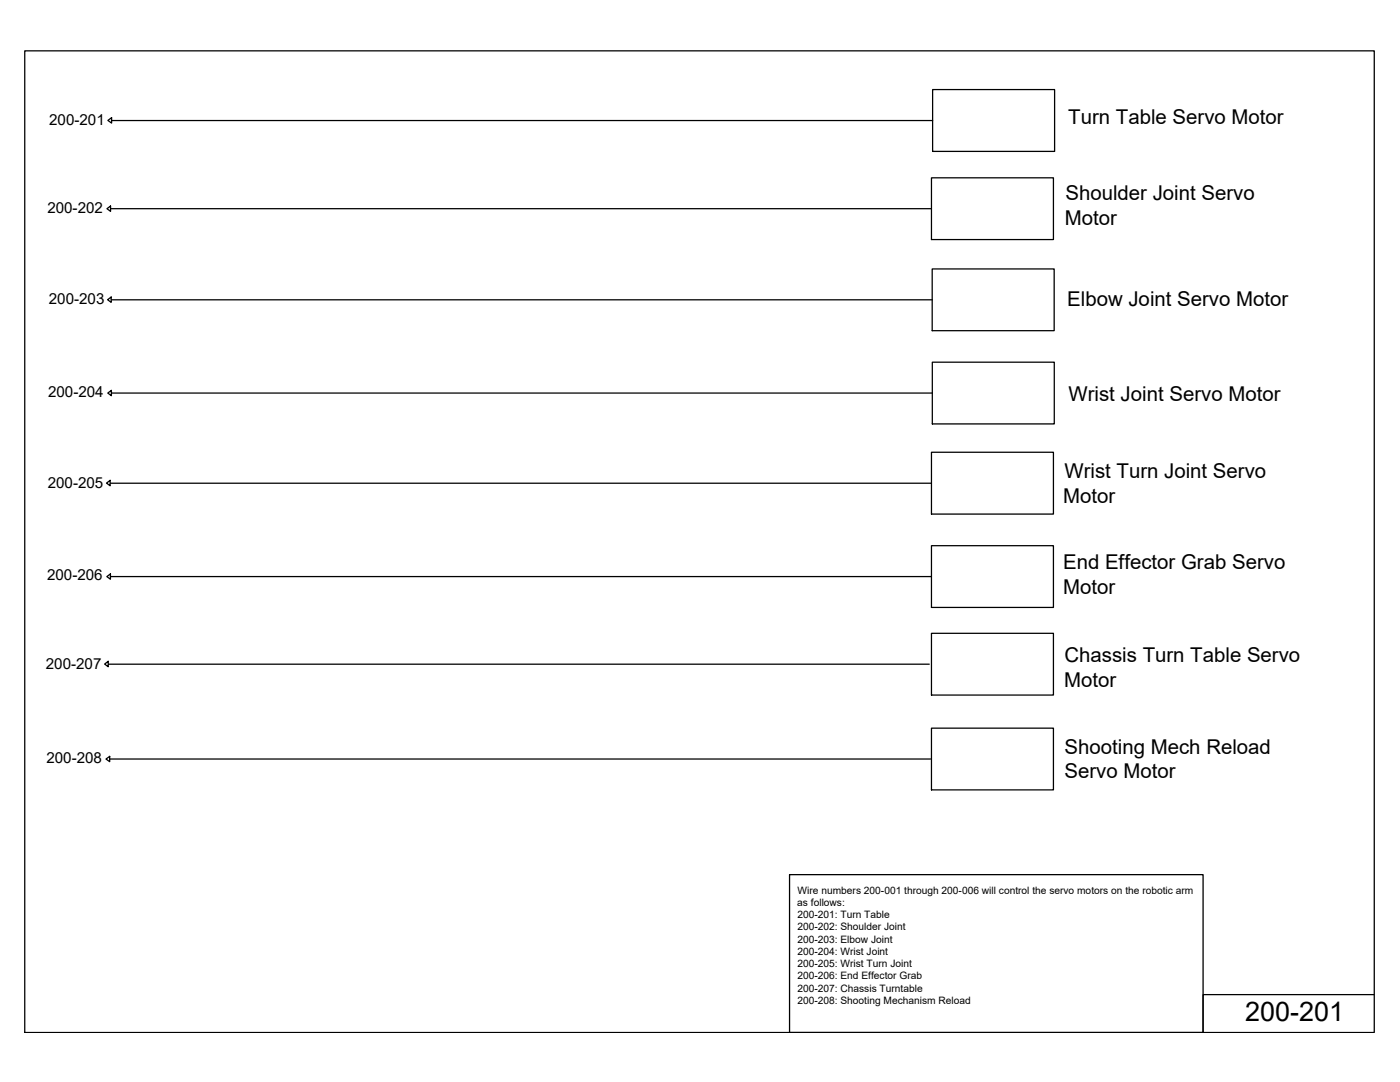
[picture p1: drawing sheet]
<svg xmlns="http://www.w3.org/2000/svg" width="279mm" height="216mm" viewBox="0 0 279 216" stroke-linecap="round" stroke-linejoin="round" font-family="sans-serif">
<defs><g id="words">
<text font-size="5.4" x="248.5" y="203.6">200-201</text>
<g font-size="4.1">
<text x="213.2" y="24.7">Turn Table Servo Motor</text>
<text x="212.6" y="40">Shoulder Joint Servo</text>
<text x="212.5" y="44.8">Motor</text>
<text x="213" y="61">Elbow Joint Servo Motor</text>
<text x="213.2" y="80">Wrist Joint Servo Motor</text>
<text x="212.4" y="95.4">Wrist Turn Joint Servo</text>
<text x="212.2" y="100.3">Motor</text>
<text x="212.2" y="113.6">End Effector Grab Servo</text>
<text x="212.2" y="118.5">Motor</text>
<text x="212.4" y="137">Motor</text>
<text x="212.4" y="132.2">Chassis Turn Table Servo</text>
<text x="212.5" y="150.4">Shooting Mech Reload</text>
<text x="212.5" y="155.3">Servo Motor</text>
</g>
<g font-size="3">
<text x="9.8" y="25">200-201</text>
<text x="9.4" y="42.4">200-202</text>
<text x="9.7" y="60.8">200-203</text>
<text x="9.6" y="79.2">200-204</text>
<text x="9.5" y="97.3">200-205</text>
<text x="9.4" y="115.8">200-206</text>
<text x="9.2" y="133.4">200-207</text>
<text x="9.3" y="152.2">200-208</text>
</g>
<g font-size="2">
<text x="159.2" y="178.3">Wire numbers 200-001 through 200-006 will control the servo motors on the robotic arm</text>
<text x="159.1" y="180.8">as follows:</text>
<text x="159.1" y="183.2">200-201: Turn Table</text>
<text x="159.1" y="185.7">200-202: Shoulder Joint</text>
<text x="159.1" y="188.1">200-203: Elbow Joint</text>
<text x="159.1" y="190.5">200-204: Wrist Joint</text>
<text x="159.1" y="193">200-205: Wrist Turn Joint</text>
<text x="159.1" y="195.4">200-206: End Effector Grab</text>
<text x="159.1" y="197.9">200-207: Chassis Turntable</text>
<text x="159.1" y="200.3">200-208: Shooting Mechanism Reload</text>
</g>
</g></defs>
<!-- layer: 0 -->
<g fill="none" stroke="#000" stroke-width=".25">
<path d="M4.9 10.1h269.4v195.9h-269.4zM186.1 17.9h24.4v12.3h-24.4zM21.5 24l.8-.5v1.1zM22.3 24.1h163.8M185.9 35.5h24.3v12.3h-24.3zM21.3 41.6l.8-.5v1.1zM21.5 59.8l.7-.5v1zM22.1 41.6h163.8M22.2 59.8h163.8M186 53.7h24.4v12.3h-24.4zM21.5 78.4l.7-.5v1.1zM22.2 78.4h163.9"/>
<path d="M186.1 72.3h24.3v12.3h-24.3zM21.3 96.4l.7-.6v1.1zM22 96.4h163.9M185.9 90.2h24.3v12.4h-24.3zM21.3 115l.7-.5v1.1zM22 115h163.9M185.9 108.9h24.3v12.3h-24.3zM20.9 132.5l.7-.5v1zM21.6 132.5h163.8M185.9 126.4h24.3v12.3h-24.3zM21.2 151.5l.7-.6v1.1zM21.9 151.5h163.8"/>
<path d="M185.9 145.3h24.3v12.3h-24.3zM157.6 174.5h82.5v31.5h-82.5zM274.2 198.5h-34.1v7.5"/>
</g>
<use href="#words"/>
</svg>
